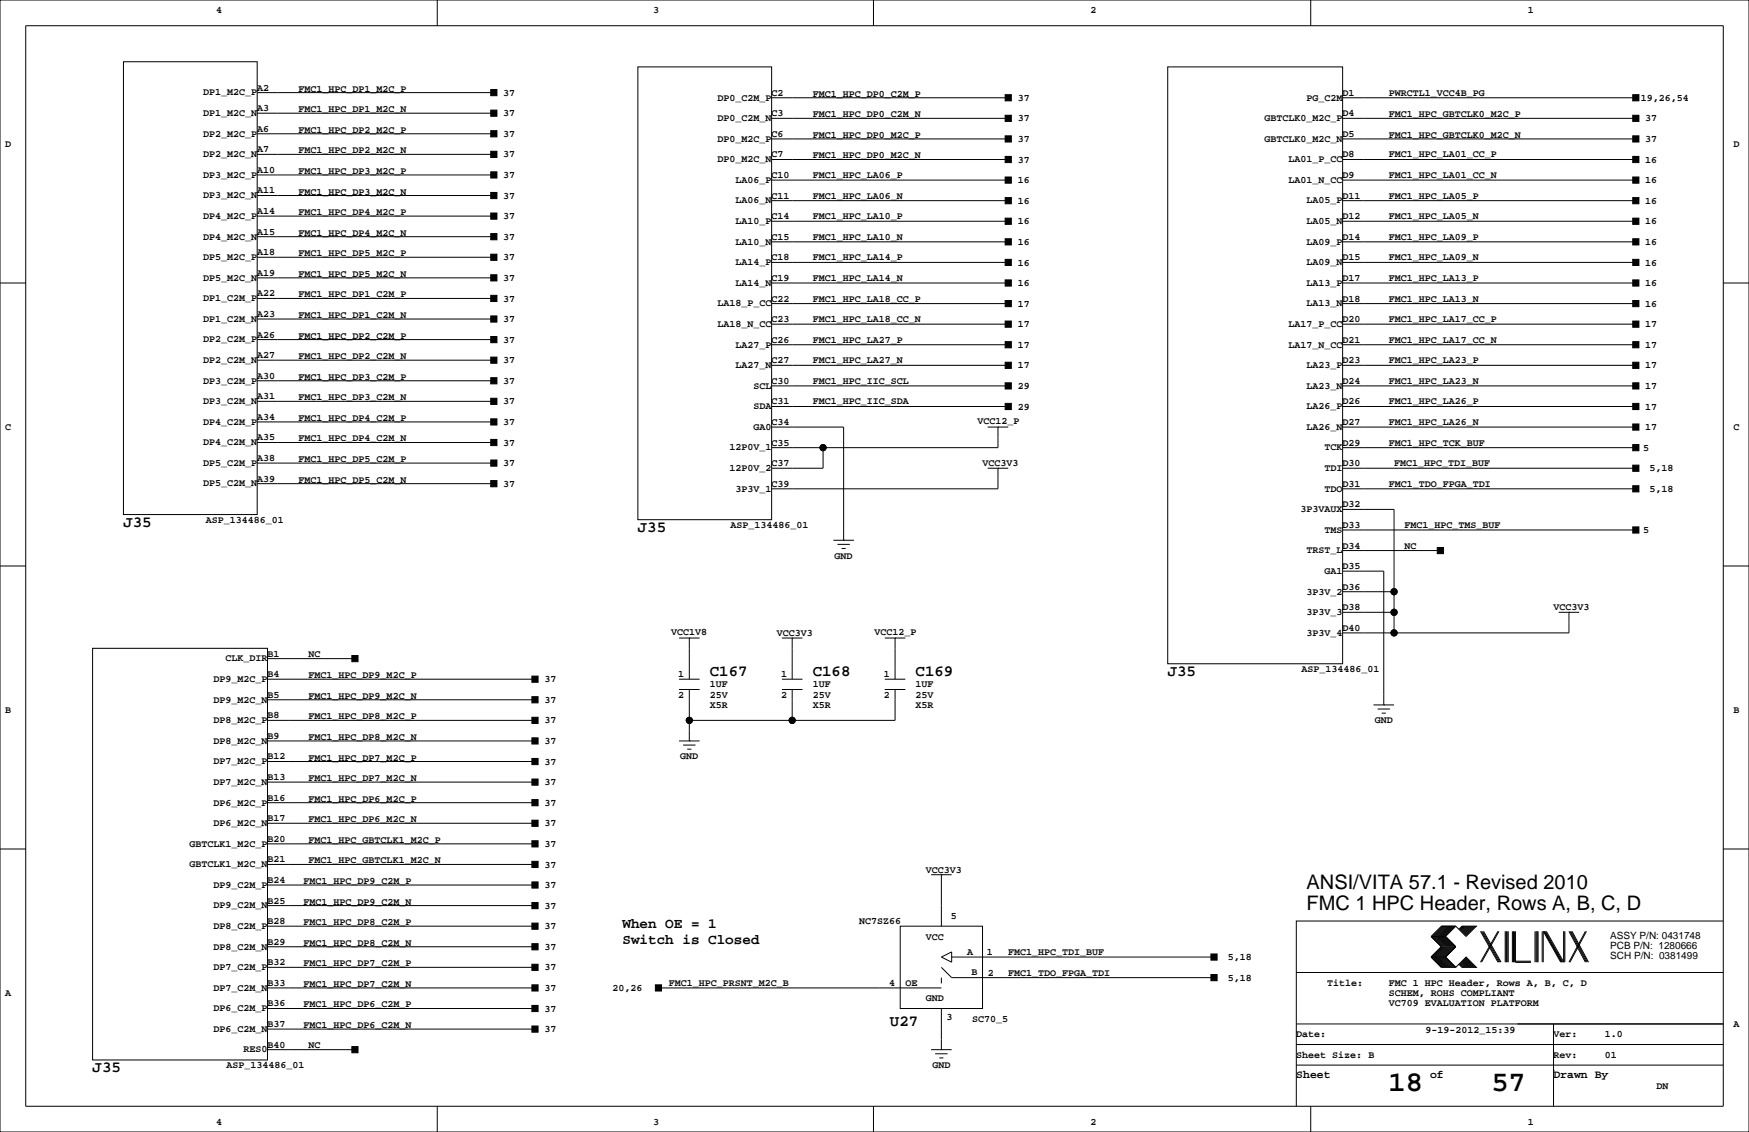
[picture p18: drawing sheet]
<svg xmlns="http://www.w3.org/2000/svg" width="432mm" height="279mm" viewBox="0 0 432 279" stroke-linecap="round" stroke-linejoin="round" font-family="sans-serif">
<defs><g id="words">
<g font-size="7.1">
<text x="342.8" y="269.3">18</text>
<text x="368.2" y="269.3">57</text>
</g>
<g font-size="4.9">
<text x="322.6" y="219.5">ANSI/VITA 57.1 - Revised 2010</text>
<text x="322.6" y="224.6">FMC 1 HPC Header, Rows A, B, C, D</text>
</g>
<g font-size="3.9">
<text x="30.5" y="130">J35</text>
<text x="157.5" y="131.3">J35</text>
<text x="175.3" y="166.8">C167</text>
<text x="200.7" y="166.8">C168</text>
<text x="226.1" y="166.8">C169</text>
<text x="288.3" y="166.8">J35</text>
<text x="219.7" y="253.2">U27</text>
<text x="22.9" y="264.6">J35</text>
</g>
<g font-size="3.5">
<text x="153.7" y="233">Switch is Closed</text>
<text x="153.7" y="229.1">When OE = 1</text>
</g>
<g font-size="2.8">
<text x="320" y="266.1">Sheet</text>
<text x="353.1" y="266.1">of</text>
<text x="383.5" y="266.1">Drawn By</text>
</g>
<g font-size="2.5">
<text x="53.3" y="3.3">4</text>
<text x="161.3" y="3.3">3</text>
<text x="269.2" y="3.3">2</text>
<text x="377.2" y="3.3">1</text>
<text x="50.2" y="23.6">DP1_M2C_P</text>
<text x="63.5" y="22.4">A2</text>
<text x="73.7" y="22.6">FMC1_HPC_DP1_M2C_P</text>
<text x="124.2" y="23.6">37</text>
<text x="190.5" y="23.6">C2</text>
<text x="200.7" y="23.9">FMC1_HPC_DP0_C2M_P</text>
<text x="331.5" y="23.6">D1</text>
<text x="342.9" y="23.6">PWRCTL1_VCC4B_PG</text>
<text x="50.2" y="28.6">DP1_M2C_N</text>
<text x="63.5" y="27.4">A3</text>
<text x="73.7" y="27.7">FMC1_HPC_DP1_M2C_N</text>
<text x="124.2" y="28.7">37</text>
<text x="177.2" y="29.9">DP0_C2M_N</text>
<text x="177.2" y="24.8">DP0_C2M_P</text>
<text x="190.5" y="28.7">C3</text>
<text x="200.7" y="29">FMC1_HPC_DP0_C2M_N</text>
<text x="251.2" y="30">37</text>
<text x="251.2" y="24.9">37</text>
<text x="312.2" y="29.9">GBTCLK0_M2C_P</text>
<text x="322.6" y="24.8">PG_C2M</text>
<text x="331.5" y="28.7">D4</text>
<text x="342.9" y="29">FMC1_HPC_GBTCLK0_M2C_P</text>
<text x="405.1" y="24.9">19,26,54</text>
<text x="406.2" y="30">37</text>
<text x="50.2" y="33.7">DP2_M2C_P</text>
<text x="63.5" y="32.5">A6</text>
<text x="73.7" y="32.8">FMC1_HPC_DP2_M2C_P</text>
<text x="124.2" y="33.8">37</text>
<text x="177.2" y="35">DP0_M2C_P</text>
<text x="190.5" y="33.8">C6</text>
<text x="200.7" y="34">FMC1_HPC_DP0_M2C_P</text>
<text x="251.2" y="35.1">37</text>
<text x="312.2" y="35">GBTCLK0_M2C_N</text>
<text x="331.5" y="33.8">D5</text>
<text x="342.9" y="34">FMC1_HPC_GBTCLK0_M2C_N</text>
<text x="406.2" y="35.1">37</text>
<text x="1.3" y="36.3">D</text>
<text x="50.2" y="38.8">DP2_M2C_N</text>
<text x="63.5" y="37.6">A7</text>
<text x="73.7" y="37.8">FMC1_HPC_DP2_M2C_N</text>
<text x="124.2" y="38.9">37</text>
<text x="177.2" y="40.1">DP0_M2C_N</text>
<text x="190.5" y="38.9">C7</text>
<text x="200.7" y="39.1">FMC1_HPC_DP0_M2C_N</text>
<text x="251.2" y="40.1">37</text>
<text x="318.1" y="40.1">LA01_P_CC</text>
<text x="331.5" y="38.9">D8</text>
<text x="342.9" y="38.9">FMC1_HPC_LA01_CC_P</text>
<text x="406.2" y="40.1">16</text>
<text x="428" y="36.3">D</text>
<text x="50.2" y="43.9">DP3_M2C_P</text>
<text x="63.5" y="47.8">A11</text>
<text x="63.5" y="42.7">A10</text>
<text x="73.7" y="42.9">FMC1_HPC_DP3_M2C_P</text>
<text x="124.2" y="43.9">37</text>
<text x="181.6" y="45.1">LA06_P</text>
<text x="190.5" y="43.9">C10</text>
<text x="200.7" y="43.9">FMC1_HPC_LA06_P</text>
<text x="251.2" y="45.2">16</text>
<text x="318.1" y="45.1">LA01_N_CC</text>
<text x="331.5" y="43.9">D9</text>
<text x="342.9" y="43.9">FMC1_HPC_LA01_CC_N</text>
<text x="406.2" y="45.2">16</text>
<text x="50.2" y="49">DP3_M2C_N</text>
<text x="63.5" y="52.8">A14</text>
<text x="73.7" y="48">FMC1_HPC_DP3_M2C_N</text>
<text x="73.7" y="53.1">FMC1_HPC_DP4_M2C_P</text>
<text x="124.2" y="49">37</text>
<text x="181.6" y="50.2">LA06_N</text>
<text x="190.5" y="49">C11</text>
<text x="200.7" y="49">FMC1_HPC_LA06_N</text>
<text x="251.2" y="50.3">16</text>
<text x="322.6" y="50.2">LA05_P</text>
<text x="331.5" y="49">D11</text>
<text x="342.9" y="49">FMC1_HPC_LA05_P</text>
<text x="406.2" y="50.3">16</text>
<text x="50.2" y="59.1">DP4_M2C_N</text>
<text x="50.2" y="54">DP4_M2C_P</text>
<text x="63.5" y="57.9">A15</text>
<text x="73.7" y="58.2">FMC1_HPC_DP4_M2C_N</text>
<text x="124.2" y="59.2">37</text>
<text x="124.2" y="54.1">37</text>
<text x="181.6" y="55.3">LA10_P</text>
<text x="190.5" y="59.2">C15</text>
<text x="190.5" y="54.1">C14</text>
<text x="200.7" y="54.1">FMC1_HPC_LA10_P</text>
<text x="200.7" y="59.2">FMC1_HPC_LA10_N</text>
<text x="251.2" y="55.4">16</text>
<text x="322.6" y="55.3">LA05_N</text>
<text x="331.5" y="59.2">D14</text>
<text x="331.5" y="54.1">D12</text>
<text x="342.9" y="54.1">FMC1_HPC_LA05_N</text>
<text x="342.9" y="59.2">FMC1_HPC_LA09_P</text>
<text x="406.2" y="55.4">16</text>
<text x="50.2" y="64.2">DP5_M2C_P</text>
<text x="63.5" y="63">A18</text>
<text x="73.7" y="63.2">FMC1_HPC_DP5_M2C_P</text>
<text x="124.2" y="64.3">37</text>
<text x="181.6" y="65.5">LA14_P</text>
<text x="181.6" y="60.4">LA10_N</text>
<text x="190.5" y="64.3">C18</text>
<text x="200.7" y="64.3">FMC1_HPC_LA14_P</text>
<text x="251.2" y="65.5">16</text>
<text x="251.2" y="60.5">16</text>
<text x="322.6" y="65.5">LA09_N</text>
<text x="322.6" y="60.4">LA09_P</text>
<text x="331.5" y="64.3">D15</text>
<text x="342.9" y="64.3">FMC1_HPC_LA09_N</text>
<text x="406.2" y="60.5">16</text>
<text x="406.2" y="65.5">16</text>
<text x="50.2" y="69.3">DP5_M2C_N</text>
<text x="63.5" y="68.1">A19</text>
<text x="73.7" y="68.3">FMC1_HPC_DP5_M2C_N</text>
<text x="124.2" y="69.3">37</text>
<text x="181.6" y="70.5">LA14_N</text>
<text x="190.5" y="69.3">C19</text>
<text x="200.7" y="69.3">FMC1_HPC_LA14_N</text>
<text x="251.2" y="70.6">16</text>
<text x="322.6" y="70.5">LA13_P</text>
<text x="331.5" y="69.3">D17</text>
<text x="342.9" y="69.3">FMC1_HPC_LA13_P</text>
<text x="406.2" y="70.6">16</text>
<text x="50.2" y="74.4">DP1_C2M_P</text>
<text x="63.5" y="73.2">A22</text>
<text x="73.7" y="73.4">FMC1_HPC_DP1_C2M_P</text>
<text x="124.2" y="74.4">37</text>
<text x="177.2" y="75.6">LA18_P_CC</text>
<text x="190.5" y="74.4">C22</text>
<text x="200.7" y="74.4">FMC1_HPC_LA18_CC_P</text>
<text x="251.2" y="75.7">17</text>
<text x="322.6" y="75.6">LA13_N</text>
<text x="331.5" y="74.4">D18</text>
<text x="342.9" y="74.4">FMC1_HPC_LA13_N</text>
<text x="406.2" y="75.7">16</text>
<text x="50.2" y="79.4">DP1_C2M_N</text>
<text x="63.5" y="83.3">A26</text>
<text x="63.5" y="78.2">A23</text>
<text x="73.7" y="78.5">FMC1_HPC_DP1_C2M_N</text>
<text x="73.7" y="83.6">FMC1_HPC_DP2_C2M_P</text>
<text x="124.2" y="79.5">37</text>
<text x="177.2" y="80.7">LA18_N_CC</text>
<text x="190.5" y="79.5">C23</text>
<text x="200.7" y="79.5">FMC1_HPC_LA18_CC_N</text>
<text x="251.2" y="80.8">17</text>
<text x="318.1" y="80.7">LA17_P_CC</text>
<text x="331.5" y="79.5">D20</text>
<text x="342.9" y="79.5">FMC1_HPC_LA17_CC_P</text>
<text x="406.2" y="80.8">17</text>
<text x="50.2" y="89.6">DP2_C2M_N</text>
<text x="50.2" y="84.5">DP2_C2M_P</text>
<text x="63.5" y="88.4">A27</text>
<text x="73.7" y="88.6">FMC1_HPC_DP2_C2M_N</text>
<text x="124.2" y="89.7">37</text>
<text x="124.2" y="84.6">37</text>
<text x="181.6" y="85.8">LA27_P</text>
<text x="190.5" y="89.7">C27</text>
<text x="190.5" y="84.6">C26</text>
<text x="200.7" y="84.6">FMC1_HPC_LA27_P</text>
<text x="200.7" y="89.7">FMC1_HPC_LA27_N</text>
<text x="251.2" y="85.9">17</text>
<text x="318.1" y="85.8">LA17_N_CC</text>
<text x="331.5" y="84.6">D21</text>
<text x="331.5" y="89.7">D23</text>
<text x="342.9" y="84.6">FMC1_HPC_LA17_CC_N</text>
<text x="342.9" y="89.7">FMC1_HPC_LA23_P</text>
<text x="406.2" y="85.9">17</text>
<text x="50.2" y="94.7">DP3_C2M_P</text>
<text x="63.5" y="93.5">A30</text>
<text x="73.7" y="93.7">FMC1_HPC_DP3_C2M_P</text>
<text x="124.2" y="94.7">37</text>
<text x="181.6" y="90.9">LA27_N</text>
<text x="186.1" y="95.9">SCL</text>
<text x="190.5" y="94.7">C30</text>
<text x="200.7" y="94.7">FMC1_HPC_IIC_SCL</text>
<text x="251.2" y="90.9">17</text>
<text x="322.6" y="95.9">LA23_N</text>
<text x="322.6" y="90.9">LA23_P</text>
<text x="331.5" y="94.7">D24</text>
<text x="342.9" y="94.7">FMC1_HPC_LA23_N</text>
<text x="406.2" y="90.9">17</text>
<text x="50.2" y="99.8">DP3_C2M_N</text>
<text x="63.5" y="98.6">A31</text>
<text x="73.7" y="98.8">FMC1_HPC_DP3_C2M_N</text>
<text x="124.2" y="99.8">37</text>
<text x="186.1" y="101">SDA</text>
<text x="190.5" y="99.8">C31</text>
<text x="200.7" y="99.8">FMC1_HPC_IIC_SDA</text>
<text x="251.2" y="101.1">29</text>
<text x="251.2" y="96">29</text>
<text x="322.6" y="101">LA26_P</text>
<text x="331.5" y="99.8">D26</text>
<text x="342.9" y="99.8">FMC1_HPC_LA26_P</text>
<text x="406.2" y="96">17</text>
<text x="406.2" y="101.1">17</text>
<text x="1.3" y="106.2">C</text>
<text x="50.2" y="104.8">DP4_C2M_P</text>
<text x="63.5" y="103.6">A34</text>
<text x="73.7" y="103.9">FMC1_HPC_DP4_C2M_P</text>
<text x="124.2" y="104.9">37</text>
<text x="186.1" y="106.1">GA0</text>
<text x="190.5" y="104.9">C34</text>
<text x="241.3" y="104.7">VCC12_P</text>
<text x="322.6" y="106.1">LA26_N</text>
<text x="331.5" y="104.9">D27</text>
<text x="342.9" y="104.9">FMC1_HPC_LA26_N</text>
<text x="406.2" y="106.2">17</text>
<text x="428" y="106.2">C</text>
<text x="50.2" y="109.9">DP4_C2M_N</text>
<text x="63.5" y="113.8">A38</text>
<text x="63.5" y="108.7">A35</text>
<text x="73.7" y="109">FMC1_HPC_DP4_C2M_N</text>
<text x="124.2" y="110">37</text>
<text x="180.1" y="111.2">12P0V_1</text>
<text x="190.5" y="110">C35</text>
<text x="327" y="111.2">TCK</text>
<text x="331.5" y="110">D29</text>
<text x="342.9" y="110">FMC1_HPC_TCK_BUF</text>
<text x="405.7" y="111.3">5</text>
<text x="50.2" y="115">DP5_C2M_P</text>
<text x="63.5" y="118.9">A39</text>
<text x="73.7" y="114">FMC1_HPC_DP5_C2M_P</text>
<text x="73.7" y="119.1">FMC1_HPC_DP5_C2M_N</text>
<text x="124.2" y="115.1">37</text>
<text x="180.1" y="116.3">12P0V_2</text>
<text x="190.5" y="115.1">C37</text>
<text x="242.6" y="115.1">VCC3V3</text>
<text x="327" y="116.3">TDI</text>
<text x="331.5" y="115.1">D30</text>
<text x="344.2" y="115.1">FMC1_HPC_TDI_BUF</text>
<text x="407.2" y="116.3">5,18</text>
<text x="50.2" y="120.1">DP5_C2M_N</text>
<text x="124.2" y="120.1">37</text>
<text x="181.6" y="121.3">3P3V_1</text>
<text x="190.5" y="120.1">C39</text>
<text x="327" y="121.3">TDO</text>
<text x="331.5" y="125.2">D32</text>
<text x="331.5" y="120.1">D31</text>
<text x="342.9" y="120.1">FMC1_TDO_FPGA_TDI</text>
<text x="407.2" y="121.4">5,18</text>
<text x="50.8" y="129">ASP_134486_01</text>
<text x="180.3" y="130.3">ASP_134486_01</text>
<text x="321.1" y="126.4">3P3VAUX</text>
<text x="327" y="131.5">TMS</text>
<text x="331.5" y="130.3">D33</text>
<text x="346.7" y="130.3">FMC1_HPC_TMS_BUF</text>
<text x="405.7" y="131.6">5</text>
<text x="206.1" y="137.9">GND</text>
<text x="322.6" y="136.6">TRST_L</text>
<text x="331.5" y="135.4">D34</text>
<text x="346.7" y="135.4">NC</text>
<text x="327" y="141.7">GA1</text>
<text x="331.5" y="140.5">D35</text>
<text x="322.6" y="146.7">3P3V_2</text>
<text x="331.5" y="145.5">D36</text>
<text x="322.6" y="151.8">3P3V_3</text>
<text x="331.5" y="155.7">D40</text>
<text x="331.5" y="150.6">D38</text>
<text x="383.5" y="150.6">VCC3V3</text>
<text x="165.7" y="156.7">VCC1V8</text>
<text x="191.8" y="157">VCC3V3</text>
<text x="215.9" y="156.7">VCC12_P</text>
<text x="322.6" y="156.9">3P3V_4</text>
<text x="55.7" y="163.3">CLK_DIR</text>
<text x="66" y="167.1">B4</text>
<text x="66" y="162.1">B1</text>
<text x="76.2" y="162.1">NC</text>
<text x="76.2" y="167.4">FMC1_HPC_DP9_M2C_P</text>
<text x="167.4" y="167.1">1</text>
<text x="192.8" y="167.1">1</text>
<text x="218.2" y="167.1">1</text>
<text x="321.3" y="165.9">ASP_134486_01</text>
<text x="52.7" y="173.4">DP9_M2C_N</text>
<text x="52.7" y="168.3">DP9_M2C_P</text>
<text x="66" y="172.2">B5</text>
<text x="76.2" y="172.5">FMC1_HPC_DP9_M2C_N</text>
<text x="134.4" y="168.4">37</text>
<text x="134.4" y="173.5">37</text>
<text x="167.4" y="172.2">2</text>
<text x="175.3" y="169.7">1UF</text>
<text x="175.3" y="172.2">25V</text>
<text x="192.8" y="172.2">2</text>
<text x="200.7" y="172.2">25V</text>
<text x="200.7" y="169.7">1UF</text>
<text x="218.2" y="172.2">2</text>
<text x="226.1" y="169.7">1UF</text>
<text x="226.1" y="172.2">25V</text>
<text x="1.3" y="176">B</text>
<text x="52.7" y="178.5">DP8_M2C_P</text>
<text x="66" y="177.3">B8</text>
<text x="76.2" y="177.5">FMC1_HPC_DP8_M2C_P</text>
<text x="134.4" y="178.6">37</text>
<text x="175.3" y="174.8">X5R</text>
<text x="200.7" y="174.8">X5R</text>
<text x="226.1" y="174.8">X5R</text>
<text x="339.4" y="178.6">GND</text>
<text x="428" y="176">B</text>
<text x="52.7" y="183.6">DP8_M2C_N</text>
<text x="66" y="182.4">B9</text>
<text x="76.2" y="182.6">FMC1_HPC_DP8_M2C_N</text>
<text x="134.4" y="183.6">37</text>
<text x="52.7" y="188.7">DP7_M2C_P</text>
<text x="66" y="187.5">B12</text>
<text x="76.2" y="187.7">FMC1_HPC_DP7_M2C_P</text>
<text x="134.4" y="188.7">37</text>
<text x="168" y="187.5">GND</text>
<text x="52.7" y="193.7">DP7_M2C_N</text>
<text x="66" y="197.6">B16</text>
<text x="66" y="192.5">B13</text>
<text x="76.2" y="197.9">FMC1_HPC_DP6_M2C_P</text>
<text x="76.2" y="192.8">FMC1_HPC_DP7_M2C_N</text>
<text x="134.4" y="193.8">37</text>
<text x="52.7" y="198.8">DP6_M2C_P</text>
<text x="52.7" y="203.9">DP6_M2C_N</text>
<text x="66" y="202.7">B17</text>
<text x="76.2" y="202.9">FMC1_HPC_DP6_M2C_N</text>
<text x="134.4" y="204">37</text>
<text x="134.4" y="198.9">37</text>
<text x="46.8" y="209">GBTCLK1_M2C_P</text>
<text x="66" y="207.8">B20</text>
<text x="76.2" y="208">FMC1_HPC_GBTCLK1_M2C_P</text>
<text x="134.4" y="209">37</text>
<text x="46.8" y="214.1">GBTCLK1_M2C_N</text>
<text x="66" y="212.9">B21</text>
<text x="76.2" y="213.1">FMC1_HPC_GBTCLK1_M2C_N</text>
<text x="134.4" y="214.1">37</text>
<text x="228.6" y="215.4">VCC3V3</text>
<text x="52.7" y="219.1">DP9_C2M_P</text>
<text x="66" y="217.9">B24</text>
<text x="74.9" y="218.2">FMC1_HPC_DP9_C2M_P</text>
<text x="134.4" y="219.2">37</text>
<text x="52.7" y="224.2">DP9_C2M_N</text>
<text x="66" y="223">B25</text>
<text x="74.9" y="223.3">FMC1_HPC_DP9_C2M_N</text>
<text x="134.4" y="224.3">37</text>
<text x="234.7" y="226.8">5</text>
<text x="52.7" y="229.3">DP8_C2M_P</text>
<text x="66" y="233.2">B29</text>
<text x="66" y="228.1">B28</text>
<text x="74.9" y="233.4">FMC1_HPC_DP8_C2M_N</text>
<text x="74.9" y="228.3">FMC1_HPC_DP8_C2M_P</text>
<text x="134.4" y="229.4">37</text>
<text x="212.1" y="228.1">NC7SZ66</text>
<text x="228.6" y="231.9">VCC</text>
<text x="397.5" y="231.7">ASSY P/N: 0431748</text>
<text x="52.7" y="239.5">DP7_C2M_P</text>
<text x="52.7" y="234.4">DP8_C2M_N</text>
<text x="66" y="238.3">B32</text>
<text x="74.9" y="238.5">FMC1_HPC_DP7_C2M_P</text>
<text x="134.4" y="239.5">37</text>
<text x="134.4" y="234.4">37</text>
<text x="238.8" y="235.7">A</text>
<text x="243.6" y="235.7">1</text>
<text x="248.9" y="235.7">FMC1_HPC_TDI_BUF</text>
<text x="303.1" y="237">5,18</text>
<text x="397.5" y="236.8">SCH P/N: 0381499</text>
<text x="397.5" y="234.2">PCB P/N: 1280666</text>
<text x="1.3" y="245.9">A</text>
<text x="52.7" y="244.5">DP7_C2M_N</text>
<text x="66" y="243.3">B33</text>
<text x="74.9" y="243.6">FMC1_HPC_DP7_C2M_N</text>
<text x="134.4" y="244.6">37</text>
<text x="151.2" y="244.6">20,26</text>
<text x="165.1" y="243.3">FMC1_HPC_PRSNT_M2C_B</text>
<text x="219.5" y="243.3">4</text>
<text x="223.5" y="243.3">OE</text>
<text x="239.8" y="240.7">B</text>
<text x="243.8" y="240.8">2</text>
<text x="248.9" y="240.8">FMC1_TDO_FPGA_TDI</text>
<text x="303.1" y="242.1">5,18</text>
<text x="327.7" y="243.3">Title:</text>
<text x="342.9" y="245.9">SCHEM, ROHS COMPLIANT</text>
<text x="342.9" y="243.3">FMC 1 HPC Header, Rows A, B, C, D</text>
<text x="52.7" y="249.6">DP6_C2M_P</text>
<text x="66" y="248.4">B36</text>
<text x="74.9" y="248.7">FMC1_HPC_DP6_C2M_P</text>
<text x="134.4" y="249.7">37</text>
<text x="228.6" y="247.1">GND</text>
<text x="233.7" y="251.8">3</text>
<text x="342.9" y="248.4">VC709 EVALUATION PLATFORM</text>
<text x="52.7" y="254.7">DP6_C2M_N</text>
<text x="66" y="253.5">B37</text>
<text x="74.9" y="253.7">FMC1_HPC_DP6_C2M_N</text>
<text x="134.4" y="254.8">37</text>
<text x="240" y="252.2">SC70_5</text>
<text x="320" y="256">Date:</text>
<text x="351.9" y="255">9-19-2012_15:39</text>
<text x="383.5" y="256">Ver:</text>
<text x="396.2" y="256">1.0</text>
<text x="428" y="253.5">A</text>
<text x="55.9" y="263.7">ASP_134486_01</text>
<text x="60.1" y="259.8">RES0</text>
<text x="66" y="258.6">B40</text>
<text x="76.2" y="258.6">NC</text>
<text x="230.2" y="263.7">GND</text>
<text x="320" y="261.1">Sheet Size: B</text>
<text x="383.5" y="261.1">Rev:</text>
<text x="396.2" y="261.1">01</text>
<text x="408.9" y="268.7">DN</text>
<text x="53.3" y="277.6">4</text>
<text x="161.3" y="277.6">3</text>
<text x="269.2" y="277.6">2</text>
<text x="377.2" y="277.6">1</text>
</g>
</g></defs>
<g fill="none" stroke="#000" stroke-width=".25">
<path d="M0 0h431.8v279.4h-431.8zM6.3 6.4h419.1v266.6h-419.1zM30.5 15.2h33v111.8h-33zM107.9 0v6.4M157.5 16.5h33v111.8h-33zM215.6 0v6.4M288.3 16.5h43.2v147.3h-43.2zM323.6 0v6.4M63.5 38.1h58.4M63.5 33h58.4M63.5 27.9h58.4M63.5 22.9h58.4"/>
<path d="M190.5 39.4h58.4M190.5 34.3h58.4M190.5 29.2h58.4M190.5 24.1h58.4M331.5 39.4h72.4M331.5 34.3h72.4M331.5 29.2h72.4M331.5 24.1h72.4M63.5 53.3h58.4M63.5 58.4h58.4M63.5 48.3h58.4M63.5 43.2h58.4"/>
<path d="M190.5 59.7h58.4M190.5 54.6h58.4M190.5 49.5h58.4M190.5 44.4h58.4M331.5 59.7h72.4M331.5 54.6h72.4M331.5 49.5h72.4M331.5 44.4h72.4M0 69.8h6.3M63.5 63.5h58.4M63.5 68.6h58.4M63.5 78.7h58.4"/>
<path d="M63.5 73.7h58.4M190.5 74.9h58.4M190.5 69.8h58.4M190.5 64.8h58.4M331.5 74.9h72.4M331.5 69.8h72.4M331.5 64.8h72.4M425.4 69.8h6.4M63.5 99.1h58.4M63.5 94h58.4M63.5 88.9h58.4M63.5 83.8h58.4"/>
<path d="M190.5 95.2h58.4M190.5 90.2h58.4M190.5 85.1h58.4M190.5 80h58.4M331.5 95.2h72.4M331.5 90.2h72.4M331.5 85.1h72.4M331.5 80h72.4M63.5 109.2h58.4M63.5 104.1h58.4M63.5 119.4h58.4M63.5 114.3h58.4"/>
<path d="M190.5 105.4h17.8v27.9M190.5 100.3h58.4M203.2 110.5v5.1h-12.7M243.8 115.6h5.1M243.8 105.4h5.1M246.4 105.4h.1M246.4 115.6h.1M246.4 115.6v5.1h-55.9M246.4 105.4v5.1h-55.9M331.5 115.6h72.4M331.5 110.5h72.4M331.5 105.4h72.4"/>
<path d="M331.5 100.3h72.4M0 139.7h6.3M205.7 133.3h5.1M206.8 134.4h3M207.8 135.4h1M208.3 133.3h.1M331.5 125.7h12.7v30.5M331.5 120.7h72.4M331.5 135.9h24.1M331.5 130.8h72.4M425.4 139.7h6.4M167.6 157.5h5.1"/>
<path d="M170.2 157.5h.1M170.2 157.5v10.1M193 157.5h5.1M195.6 157.5h.1M195.6 157.5v10.1M218.4 157.5h5.1M221 157.5h.1M221 157.5v10.1M331.5 146h12.7M331.5 151.1h12.7M331.5 141h10.1v33M384.8 151.1h5.1"/>
<path d="M387.3 151.1h.1M387.3 151.1v5.1h-55.8M22.9 160h43.1v101.6h-43.1zM66 172.7h66.1M66 167.6h66.1M66 162.6h21.6M66 177.8h66.1M167.6 167.6h5.1M167.6 170.2h5.1M170.2 170.2v12.7M193 167.6h5.1M193 170.2h5.1"/>
<path d="M195.6 170.2v7.6M218.4 167.6h5.1M218.4 170.2h5.1M221 170.2v7.6h-50.8M339.1 174h5.1M340.1 175h3.1M341.1 176h1M341.6 174h.1M66 193h66.1M66 198.1h66.1M66 182.9h66.1M66 188h66.1"/>
<path d="M167.6 182.9h5.1M168.7 183.9h3M169.7 184.9h1M170.2 182.9h.1M0 209.5h6.3M66 218.4h66.1M66 213.4h66.1M66 208.3h66.1M66 203.2h66.1M229.9 215.9h5M232.4 215.9h.1M232.4 215.9v12.7"/>
<path d="M425.4 209.5h6.4M66 228.6h66.1M66 233.7h66.1M66 223.5h66.1M66 238.8h66.1M222.2 228.6h20.4v20.3h-20.4zM232.4 238.8l2.5 2.5h64.8M232.4 236.2l2.5-1.3v2.6zM234.9 236.2h64.8M353.3 236.2l2.6 2.6h3.5M353.3 236.2h3.6M353.3 231.1l2.6 2.6-2.6 2.5"/>
<path d="M353.3 231.1h3.6M356.1 228.6l-2.5 2.5 2.5 2.6-2.5 2.5 2.5 2.6M356.4 228.6l-2.6 2.5 2.6 2.6-2.6 2.5 2.6 2.6M356.6 228.6l-2.5 2.5 2.5 2.6-2.5 2.5 2.5 2.6M356.9 228.6l-2.6 2.5 2.6 2.6-2.6 2.5 2.6 2.6M356.9 231.1l2.5 2.6-2.5 2.5M356.9 236.2l2.5 2.6M357.1 228.6l-2.5 2.5 2.5 2.6-2.5 2.5 2.5 2.6M357.4 228.6l-2.6 2.5 2.6 2.6-2.6 2.5 2.6 2.6M357.6 228.6l-2.5 2.5 2.5 2.6-2.5 2.5 2.5 2.6M357.9 228.6l-2.6 2.5 2.6 2.6-2.6 2.5 2.6 2.6M358.1 228.6l-2.5 2.5 2.5 2.6-2.5 2.5 2.5 2.6"/>
<path d="M358.4 228.6l-2.5 2.5 2.5 2.6-2.5 2.5 2.5 2.6M358.6 228.6l-2.5 2.5 2.5 2.6-2.5 2.5 2.5 2.6M358.9 228.6l-2.5 2.5 2.5 2.6-2.5 2.5 2.5 2.6M359.2 228.6l-2.6 2.5 2.6 2.6-2.6 2.5 2.6 2.6M359.4 228.6l2.5 2.5 2.6-2.5h-3.6l-.7 .8M359.4 228.6h-3.5l-2.6 2.5M359.4 228.6l-2.5 2.5M360.2 238l.7 .8h3.6l-2.6-2.6-2.5 2.6M360.4 237.7l1 1.1M360.4 238l.8 .8M360.7 237.5l1.2 1.3M360.7 237.7l1 1.1"/>
<path d="M360.9 237.2l1.6 1.6M360.9 237.5l1.3 1.3M361.2 237l1.8 1.8M361.2 237.2l1.5 1.6M361.2 228.6l-.8 .8M361.4 236.7l2.1 2.1M361.4 237l1.8 1.8M361.4 228.6l-1 1M361.7 236.5l2.3 2.3M361.7 236.7l2 2.1M361.7 228.6l-1 1M361.9 236.5l2.3 2.3"/>
<path d="M361.9 228.6l-1.2 1.3M362.2 228.6l-1.3 1.3M362.5 228.6l-1.6 1.5M362.7 228.6l-1.5 1.5M363 228.6l-1.8 1.8M363.2 228.6l-1.8 1.8M363.5 228.6l-2.1 2M363.7 228.6l-2 2M364 228.6l-2.3 2.3M364.2 228.6l-2.3 2.3M365.5 229.9l4.3 7.6M365.8 229.9l4.3 7.6"/>
<path d="M366 229.9l4.3 7.6M366.3 229.9l4.3 7.6M369.8 229.9l-4.3 7.6M370.1 229.9l-4.3 7.6M371.6 229.9v7.6M371.9 229.9v7.6M372.1 229.9v7.6M372.4 229.9v7.6M373.4 229.9v7.6M373.6 229.9v7.6M373.9 229.9v7.6M374.1 229.9v7.6h3.9"/>
<path d="M374.1 237.2h3.9M379 229.9v7.6M379.2 229.9v7.6M379.5 229.9v7.6M379.7 229.9v7.6M380.7 229.9v7.6M381 237.5v-7.6l4.3 7.6M381.3 229.9l4.3 7.6M381.5 229.9l4.3 7.6M381.8 229.9l4.3 7.6v-7.6M386.3 229.9v7.6M387.3 229.9l4.1 7.6"/>
<path d="M387.6 229.9l4.1 7.6M387.9 229.9l4 7.6M388.1 229.9l4.1 7.6M391.4 229.9l-4.1 7.6M391.7 229.9l-4.1 7.6M425.4 227.3h-105.4v35.6M66 248.9h66.1M66 254h66.1M66 243.8h66.1M66 259.1h21.6M162.6 243.8h69.8M229.9 259.1h5"/>
<path d="M232.4 259.1h.1M232.4 248.9v10.2M320 257.8h105.4M320 252.7h105.4M320 240h105.4M383.5 252.7v20.3M107.9 273v6.4M215.6 273v6.4M230.9 260.1h3M231.9 261.1h1M320 262.9v10.1M320 262.9h105.4"/>
<path d="M323.6 273v6.4M383.5 264.2h.1"/>
<circle cx="203.2" cy="110.5" r=".76"/>
<circle cx="344.2" cy="151.1" r=".76"/>
<circle cx="344.2" cy="146" r=".76"/>
<circle cx="344.2" cy="156.2" r=".76"/>
<circle cx="170.2" cy="177.8" r=".76"/>
<circle cx="195.6" cy="177.8" r=".76"/>
</g>
<g fill="#000" stroke="#000" stroke-width=".25">
<path d="M121.2 27.2h1.5v1.5h-1.5z" fill-rule="evenodd"/>
<path d="M121.2 22.1h1.5v1.5h-1.5z" fill-rule="evenodd"/>
<path d="M121.2 37.3h1.5v1.6h-1.5z" fill-rule="evenodd"/>
<path d="M121.2 32.3h1.5v1.5h-1.5z" fill-rule="evenodd"/>
<path d="M248.2 23.4h1.5v1.5h-1.5z" fill-rule="evenodd"/>
<path d="M248.2 28.4h1.5v1.6h-1.5z" fill-rule="evenodd"/>
<path d="M248.2 33.5h1.5v1.6h-1.5z" fill-rule="evenodd"/>
<path d="M403.1 28.4h1.5v1.6h-1.5z" fill-rule="evenodd"/>
<path d="M403.1 33.5h1.5v1.6h-1.5z" fill-rule="evenodd"/>
<path d="M403.1 23.4h1.5v1.5h-1.5z" fill-rule="evenodd"/>
<path d="M121.2 52.6h1.5v1.5h-1.5z" fill-rule="evenodd"/>
<path d="M121.2 57.7h1.5v1.5h-1.5z" fill-rule="evenodd"/>
<path d="M121.2 47.5h1.5v1.5h-1.5z" fill-rule="evenodd"/>
<path d="M121.2 42.4h1.5v1.5h-1.5z" fill-rule="evenodd"/>
<path d="M248.2 48.8h1.5v1.5h-1.5z" fill-rule="evenodd"/>
<path d="M248.2 53.8h1.5v1.6h-1.5z" fill-rule="evenodd"/>
<path d="M248.2 43.7h1.5v1.5h-1.5z" fill-rule="evenodd"/>
<path d="M248.2 38.6h1.5v1.5h-1.5z" fill-rule="evenodd"/>
<path d="M403.1 53.8h1.5v1.6h-1.5z" fill-rule="evenodd"/>
<path d="M403.1 48.8h1.5v1.5h-1.5z" fill-rule="evenodd"/>
<path d="M403.1 43.7h1.5v1.5h-1.5z" fill-rule="evenodd"/>
<path d="M403.1 38.6h1.5v1.5h-1.5z" fill-rule="evenodd"/>
<path d="M121.2 62.7h1.5v1.6h-1.5z" fill-rule="evenodd"/>
<path d="M121.2 67.8h1.5v1.5h-1.5z" fill-rule="evenodd"/>
<path d="M121.2 78h1.5v1.5h-1.5z" fill-rule="evenodd"/>
<path d="M121.2 72.9h1.5v1.5h-1.5z" fill-rule="evenodd"/>
<path d="M248.2 58.9h1.5v1.6h-1.5z" fill-rule="evenodd"/>
<path d="M248.2 69.1h1.5v1.5h-1.5z" fill-rule="evenodd"/>
<path d="M248.2 74.2h1.5v1.5h-1.5z" fill-rule="evenodd"/>
<path d="M248.2 64h1.5v1.5h-1.5z" fill-rule="evenodd"/>
<path d="M403.1 74.2h1.5v1.5h-1.5z" fill-rule="evenodd"/>
<path d="M403.1 69.1h1.5v1.5h-1.5z" fill-rule="evenodd"/>
<path d="M403.1 64h1.5v1.5h-1.5z" fill-rule="evenodd"/>
<path d="M403.1 58.9h1.5v1.6h-1.5z" fill-rule="evenodd"/>
<path d="M121.2 93.2h1.5v1.5h-1.5z" fill-rule="evenodd"/>
<path d="M121.2 98.3h1.5v1.5h-1.5z" fill-rule="evenodd"/>
<path d="M121.2 83.1h1.5v1.5h-1.5z" fill-rule="evenodd"/>
<path d="M121.2 88.1h1.5v1.6h-1.5z" fill-rule="evenodd"/>
<path d="M248.2 79.2h1.5v1.6h-1.5z" fill-rule="evenodd"/>
<path d="M248.2 89.4h1.5v1.5h-1.5z" fill-rule="evenodd"/>
<path d="M248.2 84.3h1.5v1.6h-1.5z" fill-rule="evenodd"/>
<path d="M248.2 94.5h1.5v1.5h-1.5z" fill-rule="evenodd"/>
<path d="M403.1 89.4h1.5v1.5h-1.5z" fill-rule="evenodd"/>
<path d="M403.1 84.3h1.5v1.6h-1.5z" fill-rule="evenodd"/>
<path d="M403.1 79.2h1.5v1.6h-1.5z" fill-rule="evenodd"/>
<path d="M403.1 94.5h1.5v1.5h-1.5z" fill-rule="evenodd"/>
<path d="M121.2 108.5h1.5v1.5h-1.5z" fill-rule="evenodd"/>
<path d="M121.2 103.4h1.5v1.5h-1.5z" fill-rule="evenodd"/>
<path d="M121.2 113.5h1.5v1.6h-1.5z" fill-rule="evenodd"/>
<path d="M248.2 99.6h1.5v1.5h-1.5z" fill-rule="evenodd"/>
<path d="M403.1 104.6h1.5v1.6h-1.5z" fill-rule="evenodd"/>
<path d="M403.1 99.6h1.5v1.5h-1.5z" fill-rule="evenodd"/>
<path d="M403.1 109.7h1.5v1.6h-1.5z" fill-rule="evenodd"/>
<path d="M403.1 114.8h1.5v1.5h-1.5z" fill-rule="evenodd"/>
<path d="M121.2 118.6h1.5v1.5h-1.5z" fill-rule="evenodd"/>
<path d="M354.8 135.1h1.6v1.6h-1.6z" fill-rule="evenodd"/>
<path d="M403.1 130h1.5v1.6h-1.5z" fill-rule="evenodd"/>
<path d="M403.1 119.9h1.5v1.5h-1.5z" fill-rule="evenodd"/>
<path d="M86.9 161.8h1.5v1.5h-1.5z" fill-rule="evenodd"/>
<path d="M131.3 172h1.5v1.5h-1.5z" fill-rule="evenodd"/>
<path d="M131.3 166.9h1.5v1.5h-1.5z" fill-rule="evenodd"/>
<path d="M131.3 177h1.5v1.6h-1.5z" fill-rule="evenodd"/>
<path d="M131.3 192.3h1.5v1.5h-1.5z" fill-rule="evenodd"/>
<path d="M131.3 197.4h1.5v1.5h-1.5z" fill-rule="evenodd"/>
<path d="M131.3 187.2h1.5v1.5h-1.5z" fill-rule="evenodd"/>
<path d="M131.3 182.1h1.5v1.5h-1.5z" fill-rule="evenodd"/>
<path d="M131.3 217.7h1.5v1.5h-1.5z" fill-rule="evenodd"/>
<path d="M131.3 212.6h1.5v1.5h-1.5z" fill-rule="evenodd"/>
<path d="M131.3 207.5h1.5v1.5h-1.5z" fill-rule="evenodd"/>
<path d="M131.3 202.4h1.5v1.6h-1.5z" fill-rule="evenodd"/>
<path d="M131.3 227.8h1.5v1.6h-1.5z" fill-rule="evenodd"/>
<path d="M131.3 232.9h1.5v1.5h-1.5z" fill-rule="evenodd"/>
<path d="M131.3 222.8h1.5v1.5h-1.5z" fill-rule="evenodd"/>
<path d="M131.3 238h1.5v1.5h-1.5z" fill-rule="evenodd"/>
<path d="M299 235.5h1.5v1.5h-1.5z" fill-rule="evenodd"/>
<path d="M86.9 258.3h1.5v1.5h-1.5z" fill-rule="evenodd"/>
<path d="M131.3 248.2h1.5v1.5h-1.5z" fill-rule="evenodd"/>
<path d="M131.3 253.2h1.5v1.6h-1.5z" fill-rule="evenodd"/>
<path d="M131.3 243.1h1.5v1.5h-1.5z" fill-rule="evenodd"/>
<path d="M161.8 243.1h1.5v1.5h-1.5z" fill-rule="evenodd"/>
<path d="M299 240.5h1.5v1.6h-1.5z" fill-rule="evenodd"/>
<circle cx="203.2" cy="110.5" r=".76"/>
<circle cx="344.2" cy="151.1" r=".76"/>
<circle cx="344.2" cy="146" r=".76"/>
<circle cx="344.2" cy="156.2" r=".76"/>
<circle cx="170.2" cy="177.8" r=".76"/>
<circle cx="195.6" cy="177.8" r=".76"/>
</g>
<path d="M232.4 241.3v2.5" fill="none" stroke="#000" stroke-width=".25" stroke-dasharray="1.4 1.4 1.4 1.4 2.8 1.4" stroke-linecap="butt"/>
<use href="#words"/>
</svg>
